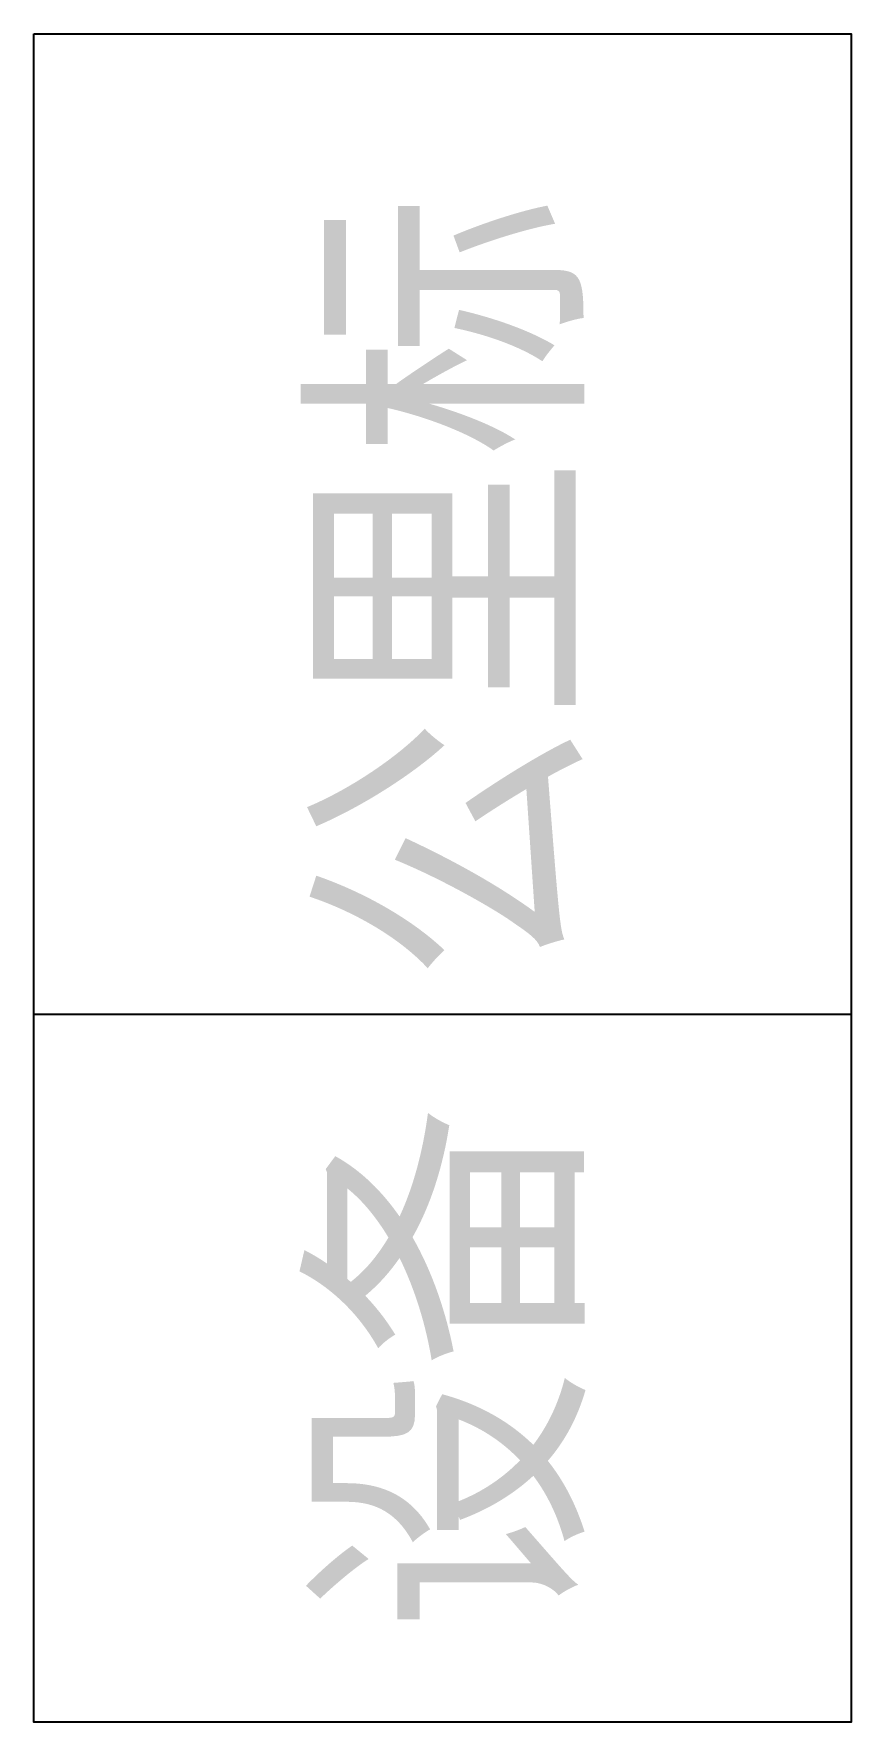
# Model space of a CAD drawing. Header units: millimetres. Extents: x -7.5 to 7.5, y 0 to 31.
import ezdxf
from ezdxf.enums import TextEntityAlignment as Align

# ---------------------------------------------------------------- set-up
doc = ezdxf.new("R2010")
doc.units = ezdxf.units.MM
doc.styles.add('CHINESE', font='times.ttf', dxfattribs={"width": 0.8, "height": 3})

msp = doc.modelspace()

# ---------------------------------------------------------------- linework, layer by layer
msp.add_lwpolyline([(-7.5, 31), (7.5, 31), (7.5, 0), (-7.5, 0)], close=True)
msp.add_lwpolyline([(-7.5, 13), (7.5, 13)])

# ---------------------------------------------------------------- texts
at = {"linetype": 'Continuous', "lineweight": -3, "style": 'CHINESE', "width": 0.85}
for s, p in [('公里标', (0, 20.824)), ('设备', (0, 6.5))]:
    msp.add_text(s, height=4.1558, rotation=90, dxfattribs=at).set_placement(p, align=Align.MIDDLE)

doc.saveas('drawing.dxf')
